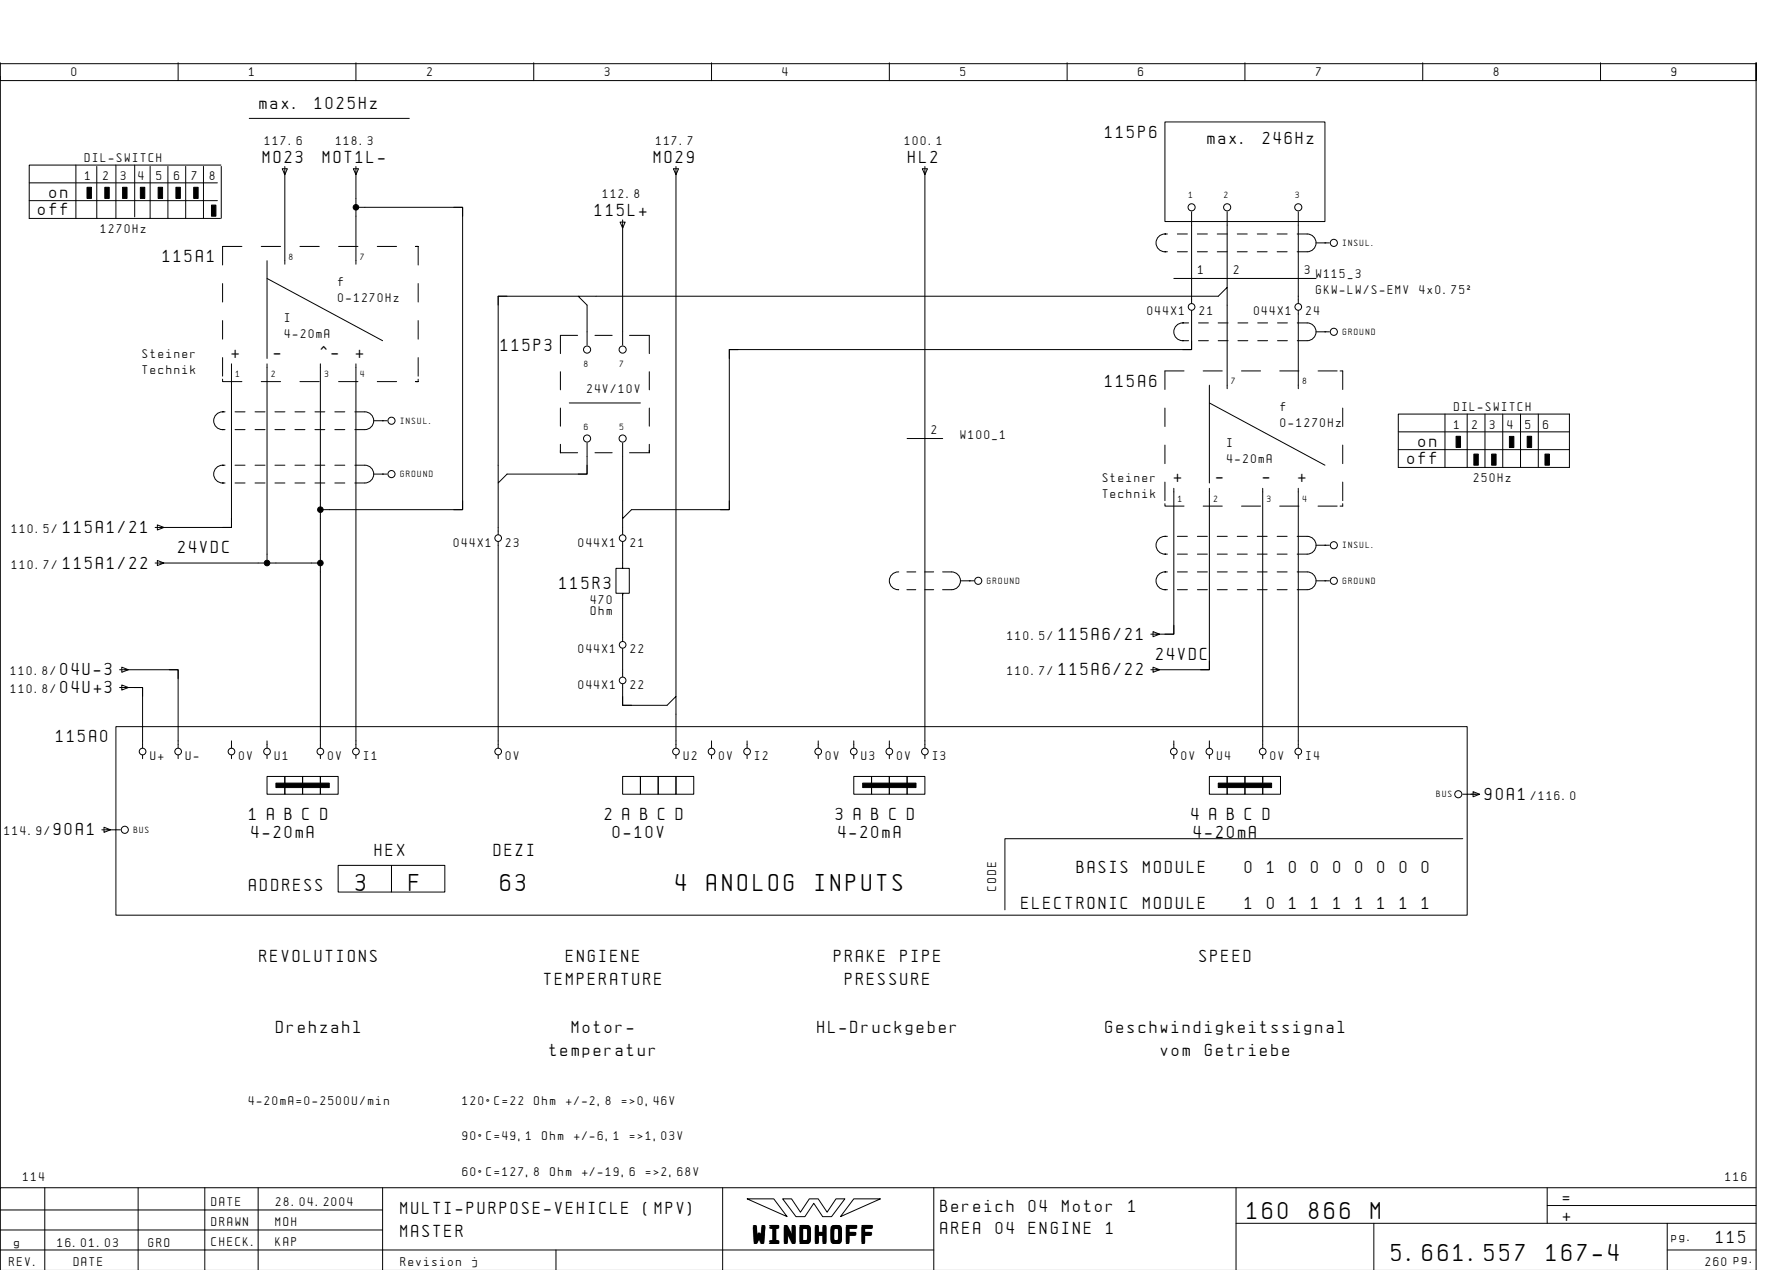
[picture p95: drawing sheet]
<svg xmlns="http://www.w3.org/2000/svg" width="399mm" height="286mm" viewBox="0 0 399 286" stroke-linecap="round" stroke-linejoin="round" font-family="sans-serif">
<defs><g id="words">
<g font-size="4.4">
<text x="80.1" y="200.4">3</text>
<text x="92.1" y="200.4">F</text>
<text x="112.6" y="200.4">63</text>
<text x="152.1" y="200.4">4</text>
<text x="159" y="200.4">ANOLOG</text>
<text x="183.4" y="200.4">INPUTS</text>
<text x="280.6" y="274.1">160</text>
<text x="294.5" y="274.1">866</text>
<text x="308.4" y="274.1">M</text>
<text x="169.5" y="279.3">WINDHOFF</text>
<text x="313.1" y="283.6">5.661.557</text>
<text x="347.9" y="283.6">167-4</text>
</g>
<g font-size="3.1">
<text x="58.4" y="24.4">max.</text>
<text x="70.8" y="24.4">1025Hz</text>
<text x="248.6" y="30.9">115P6</text>
<text x="271.6" y="32.4">max.</text>
<text x="284.1" y="32.4">246Hz</text>
<text x="59.1" y="36.6">MO23</text>
<text x="72.6" y="36.6">MOT1L-</text>
<text x="147.1" y="36.6">MO29</text>
<text x="204.3" y="36.6">HL2</text>
<text x="11.1" y="44.4">on</text>
<text x="8.6" y="48.4">off</text>
<text x="133.9" y="48.6">115L+</text>
<text x="36.6" y="58.9">115A1</text>
<text x="52.1" y="80.4">+</text>
<text x="61.6" y="80.4">-</text>
<text x="72.1" y="80.4">^-</text>
<text x="80.1" y="80.4">+</text>
<text x="112.6" y="78.9">115P3</text>
<text x="248.6" y="86.9">115A6</text>
<text x="319.1" y="100.4">on</text>
<text x="316.6" y="104.4">off</text>
<text x="264.1" y="108.4">+</text>
<text x="273.6" y="108.4">-</text>
<text x="284.1" y="108.4">-</text>
<text x="292.1" y="108.4">+</text>
<text x="14.2" y="119.9">115A1/21</text>
<text x="40.1" y="124.4">24VDC</text>
<text x="14.2" y="127.9">115A1/22</text>
<text x="125.9" y="132.4">115R3</text>
<text x="238.2" y="143.9">115A6/21</text>
<text x="260.1" y="148.4">24VDC</text>
<text x="13.6" y="151.9">04U-3</text>
<text x="13.6" y="155.9">04U+3</text>
<text x="238.2" y="151.9">115A6/22</text>
<text x="12.6" y="166.9">115A0</text>
<text x="334.1" y="179.9">90A1</text>
<text x="56.1" y="184.4">1 A B C D</text>
<text x="136.1" y="184.4">2 A B C D</text>
<text x="188.1" y="184.4">3 A B C D</text>
<text x="268.1" y="184.4">4 A B C D</text>
<text x="12.1" y="187.9">90A1</text>
<text x="56.6" y="188.4">4-20mA</text>
<text x="137.9" y="188.4">0-10V</text>
<text x="188.6" y="188.4">4-20mA</text>
<text x="268.6" y="188.4">4-20mA</text>
<text x="84.3" y="192.4">HEX</text>
<text x="111.1" y="192.4">DEZI</text>
<text x="242.2" y="196.4">BASIS</text>
<text x="257.2" y="196.4">MODULE</text>
<text x="280.1" y="196.4">0</text>
<text x="285.1" y="196.4">1</text>
<text x="290" y="196.4">0</text>
<text x="295" y="196.4">0</text>
<text x="300" y="196.4">0</text>
<text x="305" y="196.4">0</text>
<text x="309.9" y="196.4">0</text>
<text x="314.9" y="196.4">0</text>
<text x="319.9" y="196.4">0</text>
<text x="56.1" y="200.4">ADDRESS</text>
<text x="229.8" y="204.4">ELECTRONIC</text>
<text x="257.2" y="204.4">MODULE</text>
<text x="280.1" y="204.4">1</text>
<text x="285.1" y="204.4">0</text>
<text x="290" y="204.4">1</text>
<text x="295" y="204.4">1</text>
<text x="300" y="204.4">1</text>
<text x="305" y="204.4">1</text>
<text x="309.9" y="204.4">1</text>
<text x="314.9" y="204.4">1</text>
<text x="319.9" y="204.4">1</text>
<text x="58.4" y="216.4">REVOLUTIONS</text>
<text x="122.4" y="221.4">TEMPERATURE</text>
<text x="127.4" y="216.4">ENGIENE</text>
<text x="187.6" y="216.4">PRAKE</text>
<text x="190.1" y="221.4">PRESSURE</text>
<text x="202.6" y="216.4">PIPE</text>
<text x="269.9" y="216.4">SPEED</text>
<text x="62.1" y="232.4">Drehzahl</text>
<text x="128.6" y="232.4">Motor-</text>
<text x="183.9" y="232.4">HL-Druckgeber</text>
<text x="248.7" y="232.4">Geschwindigkeitssignal</text>
<text x="123.6" y="237.4">temperatur</text>
<text x="261.2" y="237.4">vom</text>
<text x="271.1" y="237.4">Getriebe</text>
<text x="90.1" y="273.1">MULTI-PURPOSE-VEHICLE</text>
<text x="144.8" y="273.1">(MPV)</text>
<text x="211.6" y="272.6">Bereich</text>
<text x="231.5" y="272.6">04</text>
<text x="238.9" y="272.6">Motor</text>
<text x="253.9" y="272.6">1</text>
<text x="351.6" y="270.6">=</text>
<text x="351.6" y="274.6">+</text>
<text x="90.1" y="278.1">MASTER</text>
<text x="211.6" y="277.6">AREA</text>
<text x="224" y="277.6">04</text>
<text x="231.5" y="277.6">ENGINE</text>
<text x="248.9" y="277.6">1</text>
<text x="386.1" y="279.6">115</text>
</g>
<g font-size="2.3">
<text x="16.1" y="17.1">0</text>
<text x="56.1" y="17.1">1</text>
<text x="96.1" y="17.1">2</text>
<text x="136.1" y="17.1">3</text>
<text x="176.1" y="17.1">4</text>
<text x="216.1" y="17.1">5</text>
<text x="256.1" y="17.1">6</text>
<text x="296.1" y="17.1">7</text>
<text x="336.1" y="17.1">8</text>
<text x="376.1" y="17.1">9</text>
<text x="59.6" y="32.5">117.6</text>
<text x="75.6" y="32.5">118.3</text>
<text x="147.6" y="32.5">117.7</text>
<text x="203.6" y="32.5">100.1</text>
<text x="19.1" y="36.4">DIL-SWITCH</text>
<text x="19.2" y="40.4">1</text>
<text x="23.2" y="40.4">2</text>
<text x="27.2" y="40.4">3</text>
<text x="31.2" y="40.4">4</text>
<text x="35.2" y="40.4">5</text>
<text x="39.2" y="40.4">6</text>
<text x="43.2" y="40.4">7</text>
<text x="47.2" y="40.4">8</text>
<text x="135.6" y="44.5">112.8</text>
<text x="22.7" y="52.4">1270Hz</text>
<text x="76.1" y="64.4">f</text>
<text x="269.6" y="61.6">1</text>
<text x="277.6" y="61.6">2</text>
<text x="293.6" y="61.6">3</text>
<text x="296.1" y="62.6">W115_3</text>
<text x="76.1" y="68">0-1270Hz</text>
<text x="258.1" y="70.9">044X1</text>
<text x="269.8" y="70.9">21</text>
<text x="282.1" y="70.9">044X1</text>
<text x="293.8" y="70.9">24</text>
<text x="296.1" y="66.2">GKW-LW/S-EMV</text>
<text x="319.4" y="66.2">4x0.75˝</text>
<text x="64.1" y="72.4">I</text>
<text x="64.1" y="76">4-20mA</text>
<text x="32.1" y="80.4">Steiner</text>
<text x="32.1" y="84">Technik</text>
<text x="132.1" y="88.4">24V/10V</text>
<text x="288.1" y="92.4">f</text>
<text x="327.1" y="92.4">DIL-SWITCH</text>
<text x="209.6" y="97.6">2</text>
<text x="216.1" y="98.6">W100_1</text>
<text x="276.1" y="100.4">I</text>
<text x="288.1" y="96">0-1270Hz</text>
<text x="327.2" y="96.4">1</text>
<text x="331.2" y="96.4">2</text>
<text x="335.2" y="96.4">3</text>
<text x="339.2" y="96.4">4</text>
<text x="343.2" y="96.4">5</text>
<text x="347.2" y="96.4">6</text>
<text x="276.1" y="104">4-20mA</text>
<text x="248.1" y="108.4">Steiner</text>
<text x="248.1" y="112">Technik</text>
<text x="331.6" y="108.4">250Hz</text>
<text x="2.7" y="119.9">110.5/</text>
<text x="102.1" y="122.9">044X1</text>
<text x="113.8" y="122.9">23</text>
<text x="130.1" y="122.9">044X1</text>
<text x="141.8" y="122.9">21</text>
<text x="2.7" y="127.9">110.7/</text>
<text x="133" y="135.9">470</text>
<text x="133" y="138.4">Ohm</text>
<text x="226.7" y="143.9">110.5/</text>
<text x="130.1" y="146.9">044X1</text>
<text x="141.8" y="146.9">22</text>
<text x="2.4" y="151.9">110.8/</text>
<text x="2.4" y="155.9">110.8/</text>
<text x="130.1" y="154.9">044X1</text>
<text x="141.8" y="154.9">22</text>
<text x="226.7" y="151.9">110.7/</text>
<text x="33.8" y="170.9">U+</text>
<text x="41.8" y="170.9">U-</text>
<text x="53.8" y="170.9">0V</text>
<text x="61.8" y="170.9">U1</text>
<text x="73.8" y="170.9">0V</text>
<text x="81.8" y="170.9">I1</text>
<text x="113.8" y="170.9">0V</text>
<text x="153.8" y="170.9">U2</text>
<text x="161.8" y="170.9">0V</text>
<text x="169.8" y="170.9">I2</text>
<text x="185.8" y="170.9">0V</text>
<text x="193.8" y="170.9">U3</text>
<text x="201.8" y="170.9">0V</text>
<text x="209.8" y="170.9">I3</text>
<text x="265.8" y="170.9">0V</text>
<text x="273.8" y="170.9">U4</text>
<text x="285.8" y="170.9">0V</text>
<text x="293.8" y="170.9">I4</text>
<text x="344.4" y="179.9">/116.0</text>
<text x="1" y="187.9">114.9/</text>
<text x="224.1" y="200.4" transform="rotate(-90 224.1 200.4)">CODE</text>
<text x="56" y="248.4">4-20mA=0-2500U/min</text>
<text x="104.1" y="248.4">120¯C=22</text>
<text x="120.2" y="248.4">Ohm</text>
<text x="127.4" y="248.4">+/-2,8</text>
<text x="139.9" y="248.4">=&gt;0,46V</text>
<text x="104.1" y="256.4">90¯C=49,1</text>
<text x="122" y="256.4">Ohm</text>
<text x="129.1" y="256.4">+/-6,1</text>
<text x="141.7" y="256.4">=&gt;1,03V</text>
<text x="5.2" y="265.6">114</text>
<text x="104.1" y="264.4">60¯C=127,8</text>
<text x="123.8" y="264.4">Ohm</text>
<text x="130.9" y="264.4">+/-19,6</text>
<text x="145.3" y="264.4">=&gt;2,68V</text>
<text x="388.2" y="265.6">116</text>
<text x="47.6" y="271.1">DATE</text>
<text x="47.6" y="275.6">DRAWN</text>
<text x="62" y="275.6">MOH</text>
<text x="62.1" y="271.1">28.04.2004</text>
<text x="3.2" y="280.4">g</text>
<text x="12.9" y="280.4">16.01.03</text>
<text x="33.4" y="280.4">GRO</text>
<text x="47.6" y="280.1">CHECK.</text>
<text x="62" y="280.1">KAP</text>
<text x="376.1" y="279.1">pg.</text>
<text x="2.1" y="284.6">REV.</text>
<text x="16.6" y="284.6">DATE</text>
<text x="90.1" y="284.6">Revision</text>
<text x="106.2" y="284.6">j</text>
<text x="383.7" y="284.6">260 pg.</text>
</g>
<g font-size="1.6">
<text x="267.4" y="44.6">1</text>
<text x="275.4" y="44.6">2</text>
<text x="291.4" y="44.6">3</text>
<text x="65.1" y="58.4">8</text>
<text x="81.1" y="58.4">7</text>
<text x="302.1" y="55.3">INSUL.</text>
<text x="302.1" y="75.3">GROUND</text>
<text x="131.4" y="82.6">8</text>
<text x="139.4" y="82.6">7</text>
<text x="53.1" y="84.8">1</text>
<text x="61.1" y="84.8">2</text>
<text x="73.1" y="84.8">3</text>
<text x="81.1" y="84.8">4</text>
<text x="277.1" y="86.4">7</text>
<text x="293.1" y="86.4">8</text>
<text x="90.1" y="95.3">INSUL.</text>
<text x="131.4" y="96.6">6</text>
<text x="139.4" y="96.6">5</text>
<text x="90.1" y="107.3">GROUND</text>
<text x="265.1" y="112.8">1</text>
<text x="273.1" y="112.8">2</text>
<text x="285.1" y="112.8">3</text>
<text x="293.1" y="112.8">4</text>
<text x="302.1" y="123.3">INSUL.</text>
<text x="222.1" y="131.3">GROUND</text>
<text x="302.1" y="131.3">GROUND</text>
<text x="323.2" y="179.3">BUS</text>
<text x="30.1" y="187.3">BUS</text>
</g>
</g></defs>
<g fill="none" stroke="#000" stroke-width=".22">
<path d="M.1 14.1v4h395v-4v271.6M.1 17.1v250M.1 14.3h395M40.1 14.1v4M80.1 14.1v4M120.1 14.1v4M160.1 14.1v4M200.1 14.1v4M240.1 14.1v4M280.1 14.1v4M320.1 14.1v4M360.1 14.1v4"/>
<path d="M17.1 37.1v12M21.8 37.4v11.7M26.1 37.1v12M30.3 37.1v11.7M33.8 37.4v11.7M37.8 37.4v11.7M41.8 37.4v11.7M45.8 37.4v11.7M49.7 37.1h-43.1v12h43M49.8 37.4v11.7M56.1 26.6h36M63.5 37.9h1.2l-.6 1.4z"/>
<path d="M64.1 37.5v21.9M79.5 37.9h1.2l-.6 1.4zM80.1 37.5v21.9M151.5 37.9h1.2l-.6 1.4zM152.1 37.5v119.1M207.5 37.9h1.2l-.6 1.4zM208.1 37.5v130.7M262.1 27.4h36v22.4h-36zM6.6 41.1h42.3M6.6 45.1h42.3M54.4 55.4h-4.3v4.2M58.8 55.4h4.3"/>
<path d="M60.1 58.6v22M67.5 55.4h4.3M76.2 55.4h4.3M80.1 46.6h24v68h-32M84.9 55.4h4.3M93.5 55.4h.6h-.5M94.1 55.4v4.2M102.1 46.6h2v2M139.5 49.9h1.1l-.5 1.4zM140.1 49.5v28.1M262.1 52.6a2 2 0 0 0-2 2 2 2 0 0 0 2 2M262.2 56.6h-.1h.5"/>
<path d="M262.2 52.6h-.1h.5M264.9 56.6h2.2M264.9 52.6h2.2M268.1 47.6v20.6M269.4 56.6h2.2M269.4 52.6h2.2M273.9 56.6h2.2M273.9 52.6h2.2M276.1 47.6v17M278.4 56.6h2.2M278.4 52.6h2.2M282.8 56.6h2.3"/>
<path d="M282.8 52.6h2.3M287.3 56.6h2.3M287.3 52.6h2.3M291.8 52.6h2.3a2 2 0 0 1 2 2 2 2 0 0 1-2 2h-2.3M292.1 47.6v20.6M296.1 54.6h3M298.1 54.6h.1M50.1 63.8v4.1M50.1 72.1v4.2M60.1 62.6l26 14M94.1 63.8v4.1M94.1 72.1v4.2"/>
<path d="M114.1 66.6h-2v2M129.9 75.4h-3.8v4.1M130.1 66.6h-18v42l2-2h18v-7M132.1 77.6v-9l-2-2h144l2-2v22.8M133.8 75.4h3.9M141.6 75.4h3.9M145.6 75.4h.5v4.1M166.1 78.6h-2v2M264.1 62.6h32M266.1 72.6a2 2 0 0 0-2 2 2 2 0 0 0 2 2M266.2 76.6h-.1h1.3M266.2 72.6h-.1h1.3"/>
<path d="M268.1 76.6v2h-2M268.1 69.8v8.8h-104v36h-22l-2 2v-17M269.6 76.6h2.2M269.6 72.6h2.2M274.1 76.6h2.2M274.1 72.6h2.2M278.5 76.6h2.2M278.5 72.6h2.2M282.9 76.6h2.3M282.9 72.6h2.3M287.4 76.6h2.2M287.4 72.6h2.2"/>
<path d="M291.8 72.6h2.3a2 2 0 0 1 2 2 2 2 0 0 1-2 2h-2.3M292.1 69.8v17.6M296.1 74.6h3M298.1 74.6h.1M50.1 85.3v.5h4.3M50.1 92.6a2 2 0 0 0-2 2 2 2 0 0 0 2 2M50.1 80.4v4.2M50.2 96.6h-.1h.5M50.2 92.6h-.1h.5M52.1 81.8v36.8h-16M52.9 96.6h2.2M52.9 92.6h2.2"/>
<path d="M57.4 96.6h2.2M57.4 92.6h2.2M58.8 85.8h4.3M60.1 81.8v44.8M61.9 96.6h2.2M61.9 92.6h2.2M66.4 96.6h2.2M66.4 92.6h2.2M67.5 85.8h4.3M70.9 96.6h2.2M70.9 92.6h2.2M72.1 81.8v86.4"/>
<path d="M75.3 96.6h2.3M75.3 92.6h2.3M76.2 85.8h4.3M79.8 92.6h2.3a2 2 0 0 1 2 2 2 2 0 0 1-2 2h-2.3M80.1 81.8v86.4M84.1 94.6h3M84.9 85.8h4.3M86.1 94.6h.1M93.5 85.8h.6h-.5M94.1 80.4v4.2M94.1 85.3v.5M126.1 99.9v1.9v-.5"/>
<path d="M126.1 83.6v4.1M126.1 91.8v4M128.1 90.6h16M146.1 99.9v1.9v-.5M146.1 83.6v4.1M146.1 91.8v4M204.1 98.6h8M262.1 91.8v4.1M266.4 83.4h-4.3v4.2M270.7 83.4h4.3M272.1 86.6v22M272.1 90.6l26 14"/>
<path d="M279.3 83.4h4.3M287.9 83.4h4.3M296.5 83.4h4.3M301.5 83.4h.6v4.2M302.1 91.8v4.1M314.6 93.1h38.5v12h-38.5zM314.6 97.1h38.5M325.1 93.1v12M330.1 93.1v12M334.1 93.1v12M338.1 93.1v12M342.1 93.1v12"/>
<path d="M346.1 93.1v12M34.9 118.6h1.8M35.4 118l1.5 .6-1.5 .6zM50.1 104.6a2 2 0 0 0-2 2 2 2 0 0 0 2 2M50.2 108.6h-.1h.5M50.2 104.6h-.1h.5M52.1 116.6v2h-2M52.9 108.6h2.2M52.9 104.6h2.2M57.4 108.6h2.2M57.4 104.6h2.2M61.9 108.6h2.2"/>
<path d="M61.9 104.6h2.2M66.4 108.6h2.2M66.4 104.6h2.2M70.9 108.6h2.2M70.9 104.6h2.2M75.3 108.6h2.3M75.3 104.6h2.3M79.8 104.6h2.3a2 2 0 0 1 2 2 2 2 0 0 1-2 2h-2.3M84.1 106.6h3M86.1 106.6h.1M104.1 112.6v2h-2M112.1 108.6v11.6"/>
<path d="M126.1 101.8h3.8M132.1 104.6v2h-2M133.8 101.8h3.9M140.1 116.6v3.6M141.6 101.8h3.9M145.6 101.8h.5M164.1 112.6v2h-2M262.1 113.3v.5h4.3M262.1 100.1v4.2M262.1 108.4v4.2M264.1 109.8v32.8h-4M270.7 113.8h4.3"/>
<path d="M272.1 109.8v40.8h-12M279.3 113.8h4.3M284.1 109.8v58.4M287.9 113.8h4.3M292.1 109.8v58.4M296.5 113.8h4.3M302.1 113.3v.5h-.6M302.1 100.1v4.2M302.1 108.4v4.2M314.6 101.1h38.5M34.9 126.6h37.2M35.4 126l1.5 .6-1.5 .6z"/>
<path d="M112.1 121.8v46.4M138.6 127.8h1.5v-1.2v1.2h1.5v5.6h-1.5v.4v-.4h-1.5zM140.1 121.8v4.8M140.1 133.8v10.4M202.2 128.6a2 2 0 0 0-2.1 2 2 2 0 0 0 2.1 2M204 132.6h2M204 128.6h2M208 132.6h2M208 128.6h2M212.1 128.6a3.6 3.6 0 0 1 3.4 .6 2 2 0 0 1 .4 2.2 2 2 0 0 1-1.8 1.2h-2M216.1 130.6h3M218.1 130.6h.1"/>
<path d="M262.1 120.6a2 2 0 0 0-2 2 2 2 0 0 0 2 2M262.1 128.6a2 2 0 0 0-2 2 2 2 0 0 0 2 2M262.2 124.6h-.1h.5M262.2 120.6h-.1h.5M262.2 132.6h-.1h.5M262.2 128.6h-.1h.5M264.9 132.6h2.2M264.9 128.6h2.2M264.9 124.6h2.2M264.9 120.6h2.2M269.4 132.6h2.2M269.4 128.6h2.2"/>
<path d="M269.4 124.6h2.2M269.4 120.6h2.2M273.9 132.6h2.2M273.9 128.6h2.2M273.9 124.6h2.2M273.9 120.6h2.2M278.4 132.6h2.2M278.4 128.6h2.2M278.4 124.6h2.2M278.4 120.6h2.2M282.8 132.6h2.3M282.8 128.6h2.3"/>
<path d="M282.8 124.6h2.3M282.8 120.6h2.3M287.3 132.6h2.3M287.3 128.6h2.3M287.3 124.6h2.3M287.3 120.6h2.3M291.8 120.6h2.3a2 2 0 0 1 2 2 2 2 0 0 1-2 2h-2.3M291.8 128.6h2.3a2 2 0 0 1 2 2 2 2 0 0 1-2 2h-2.3M296.1 130.6h3M296.1 122.6h3M298.1 122.6h.1M298.1 130.6h.1"/>
<path d="M26.9 150.6h1.8M26.9 154.6h1.8M27.4 150l1.5 .6-1.5 .6zM27.4 154l1.5 .6-1.5 .6zM28.1 154.6h4v13.6M28.1 150.6h12v17.6M30.1 154.6h2v2M38.1 150.6h2v2M140.1 156.6v2h2M140.1 153.8v4.8h10l2-2v11.6M140.1 145.8v6.4M258.9 150.6h1.9"/>
<path d="M258.9 142.6h1.9M259.4 142l1.5 .6-1.5 .6zM259.4 150l1.5 .6-1.5 .6zM264.1 140.6v2h-2M272.1 148.6v2h-2M26.1 163.4h304v42.4h-304zM32.1 169.8v.8M40.1 169.8v.8M52.1 166.6v1.6M52.1 169.8v.8M60.1 166.6v1.6M60.1 169.8v.8"/>
<path d="M60.1 174.6h4v4h-4zM64.1 174.6h4v4h-4zM68.1 174.6h4v4h-4zM72.1 169.8v.8M72.1 174.6h4v4h-4zM80.1 169.8v.8M112.1 169.8v.8M140.1 174.6h4v4h-4zM144.1 174.6h4v4h-4zM148.1 174.6h4v4h-4zM152.1 174.6h4v4h-4zM152.1 169.8v.8"/>
<path d="M160.1 166.6v1.6M160.1 169.8v.8M168.1 166.6v1.6M168.1 169.8v.8M184.1 166.6v1.6M184.1 169.8v.8M192.1 174.6h4v4h-4zM192.1 166.6v1.6M192.1 169.8v.8M196.1 174.6h4v4h-4zM200.1 174.6h4v4h-4zM200.1 166.6v1.6"/>
<path d="M200.1 169.8v.8M204.1 174.6h4v4h-4zM208.1 169.8v.8M264.1 166.6v1.6M264.1 169.8v.8M272.1 166.6v1.6M272.1 169.8v.8M272.1 174.6h4v4h-4zM276.1 174.6h4v4h-4zM280.1 174.6h4v4h-4zM284.1 174.6h4v4h-4zM284.1 169.8v.8"/>
<path d="M292.1 169.8v.8M329.1 178.6h3.6M331.4 178l1.5 .6-1.5 .6zM22.9 186.6h4.2M23.4 186l1.5 .6-1.5 .6zM76.1 194.6h12v6h-12zM88.1 194.6h12v6h-12zM329.1 188.6h-103v16M10.1 267.1v18.5M31.1 267.1v18.5M46.1 267.1v18.6M58.1 267.1v18.6"/>
<path d="M86.1 272.1h-86M86.1 276.6h-86M86.1 267.1v18.6M162.6 267.1v18.6M168.1 269.6h6l3 4zM176.1 269.6h2l2 3 2-3h2l2 3 2-3h2l-3 4h-2l-2-3-2 3h-2zM192.1 269.6h6l-9 4zM210.1 267.1v18.6M278.1 275.1h117M278.1 267.1v18.6M309.1 275.1v10.6M348.1 271.1h47"/>
<path d="M348.1 267.1v8M375.1 275.1v10.6M395.1 267.1h-395v18.6M125.1 281.1v4.6M210.1 281.1h-210M375.1 281.1h20"/>
<circle cx="268.1" cy="46.6" r=".8"/>
<circle cx="276.1" cy="46.6" r=".8"/>
<circle cx="292.1" cy="46.6" r=".8"/>
<circle cx="300.1" cy="54.6" r=".8"/>
<circle cx="132.1" cy="78.6" r=".8"/>
<circle cx="140.1" cy="78.6" r=".8"/>
<circle cx="268.1" cy="69" r=".75"/>
<circle cx="292.1" cy="69" r=".75"/>
<circle cx="300.1" cy="74.6" r=".8"/>
<circle cx="88.1" cy="94.6" r=".8"/>
<circle cx="132.1" cy="98.6" r=".8"/>
<circle cx="140.1" cy="98.6" r=".8"/>
<circle cx="88.1" cy="106.6" r=".8"/>
<circle cx="112.1" cy="121" r=".75"/>
<circle cx="140.1" cy="121" r=".75"/>
<circle cx="220.1" cy="130.6" r=".8"/>
<circle cx="300.1" cy="130.6" r=".8"/>
<circle cx="300.1" cy="122.6" r=".8"/>
<circle cx="140.1" cy="145" r=".75"/>
<circle cx="140.1" cy="153" r=".75"/>
<circle cx="32.1" cy="169" r=".75"/>
<circle cx="40.1" cy="169" r=".75"/>
<circle cx="52.1" cy="169" r=".75"/>
<circle cx="60.1" cy="169" r=".75"/>
<circle cx="72.1" cy="169" r=".75"/>
<circle cx="80.1" cy="169" r=".75"/>
<circle cx="112.1" cy="169" r=".75"/>
<circle cx="152.1" cy="169" r=".75"/>
<circle cx="160.1" cy="169" r=".75"/>
<circle cx="168.1" cy="169" r=".75"/>
<circle cx="184.1" cy="169" r=".75"/>
<circle cx="192.1" cy="169" r=".75"/>
<circle cx="200.1" cy="169" r=".75"/>
<circle cx="208.1" cy="169" r=".75"/>
<circle cx="264.1" cy="169" r=".75"/>
<circle cx="272.1" cy="169" r=".75"/>
<circle cx="284.1" cy="169" r=".75"/>
<circle cx="292.1" cy="169" r=".75"/>
<circle cx="328.1" cy="178.6" r=".8"/>
<circle cx="28.1" cy="186.6" r=".8"/>
</g>
<g fill="#000" stroke="#000" stroke-width=".22">
<path d="M19.6 42.1h1v2.5h-1zM23.6 42.1h1v2.5h-1zM27.6 42.1h1v2.5h-1zM31.6 42.1h1v2.5h-1zM35.6 42.1h1v2.5h-1zM39.6 42.1h1v2.5h-1zM43.6 42.1h1v2.5h-1zM47.6 46.1h1v2.5h-1zM327.6 98.1h1v2.5h-1zM339.6 98.2h1v2.5h-1zM343.6 98.1h1v2.5h-1zM331.6 102.1h1v2.5h-1z"/>
<path d="M335.6 102.1h1v2.5h-1zM347.6 102.1h1v2.5h-1zM62.1 176.1h12v1h-12zM194.1 176.1h12v1h-12zM274.1 176.1h12v1h-12z"/>
<circle cx="80.1" cy="46.6" r=".63"/>
<circle cx="72.1" cy="114.6" r=".63"/>
<circle cx="60.1" cy="126.6" r=".63"/>
<circle cx="72.1" cy="126.6" r=".63"/>
</g>
<use href="#words"/>
</svg>
